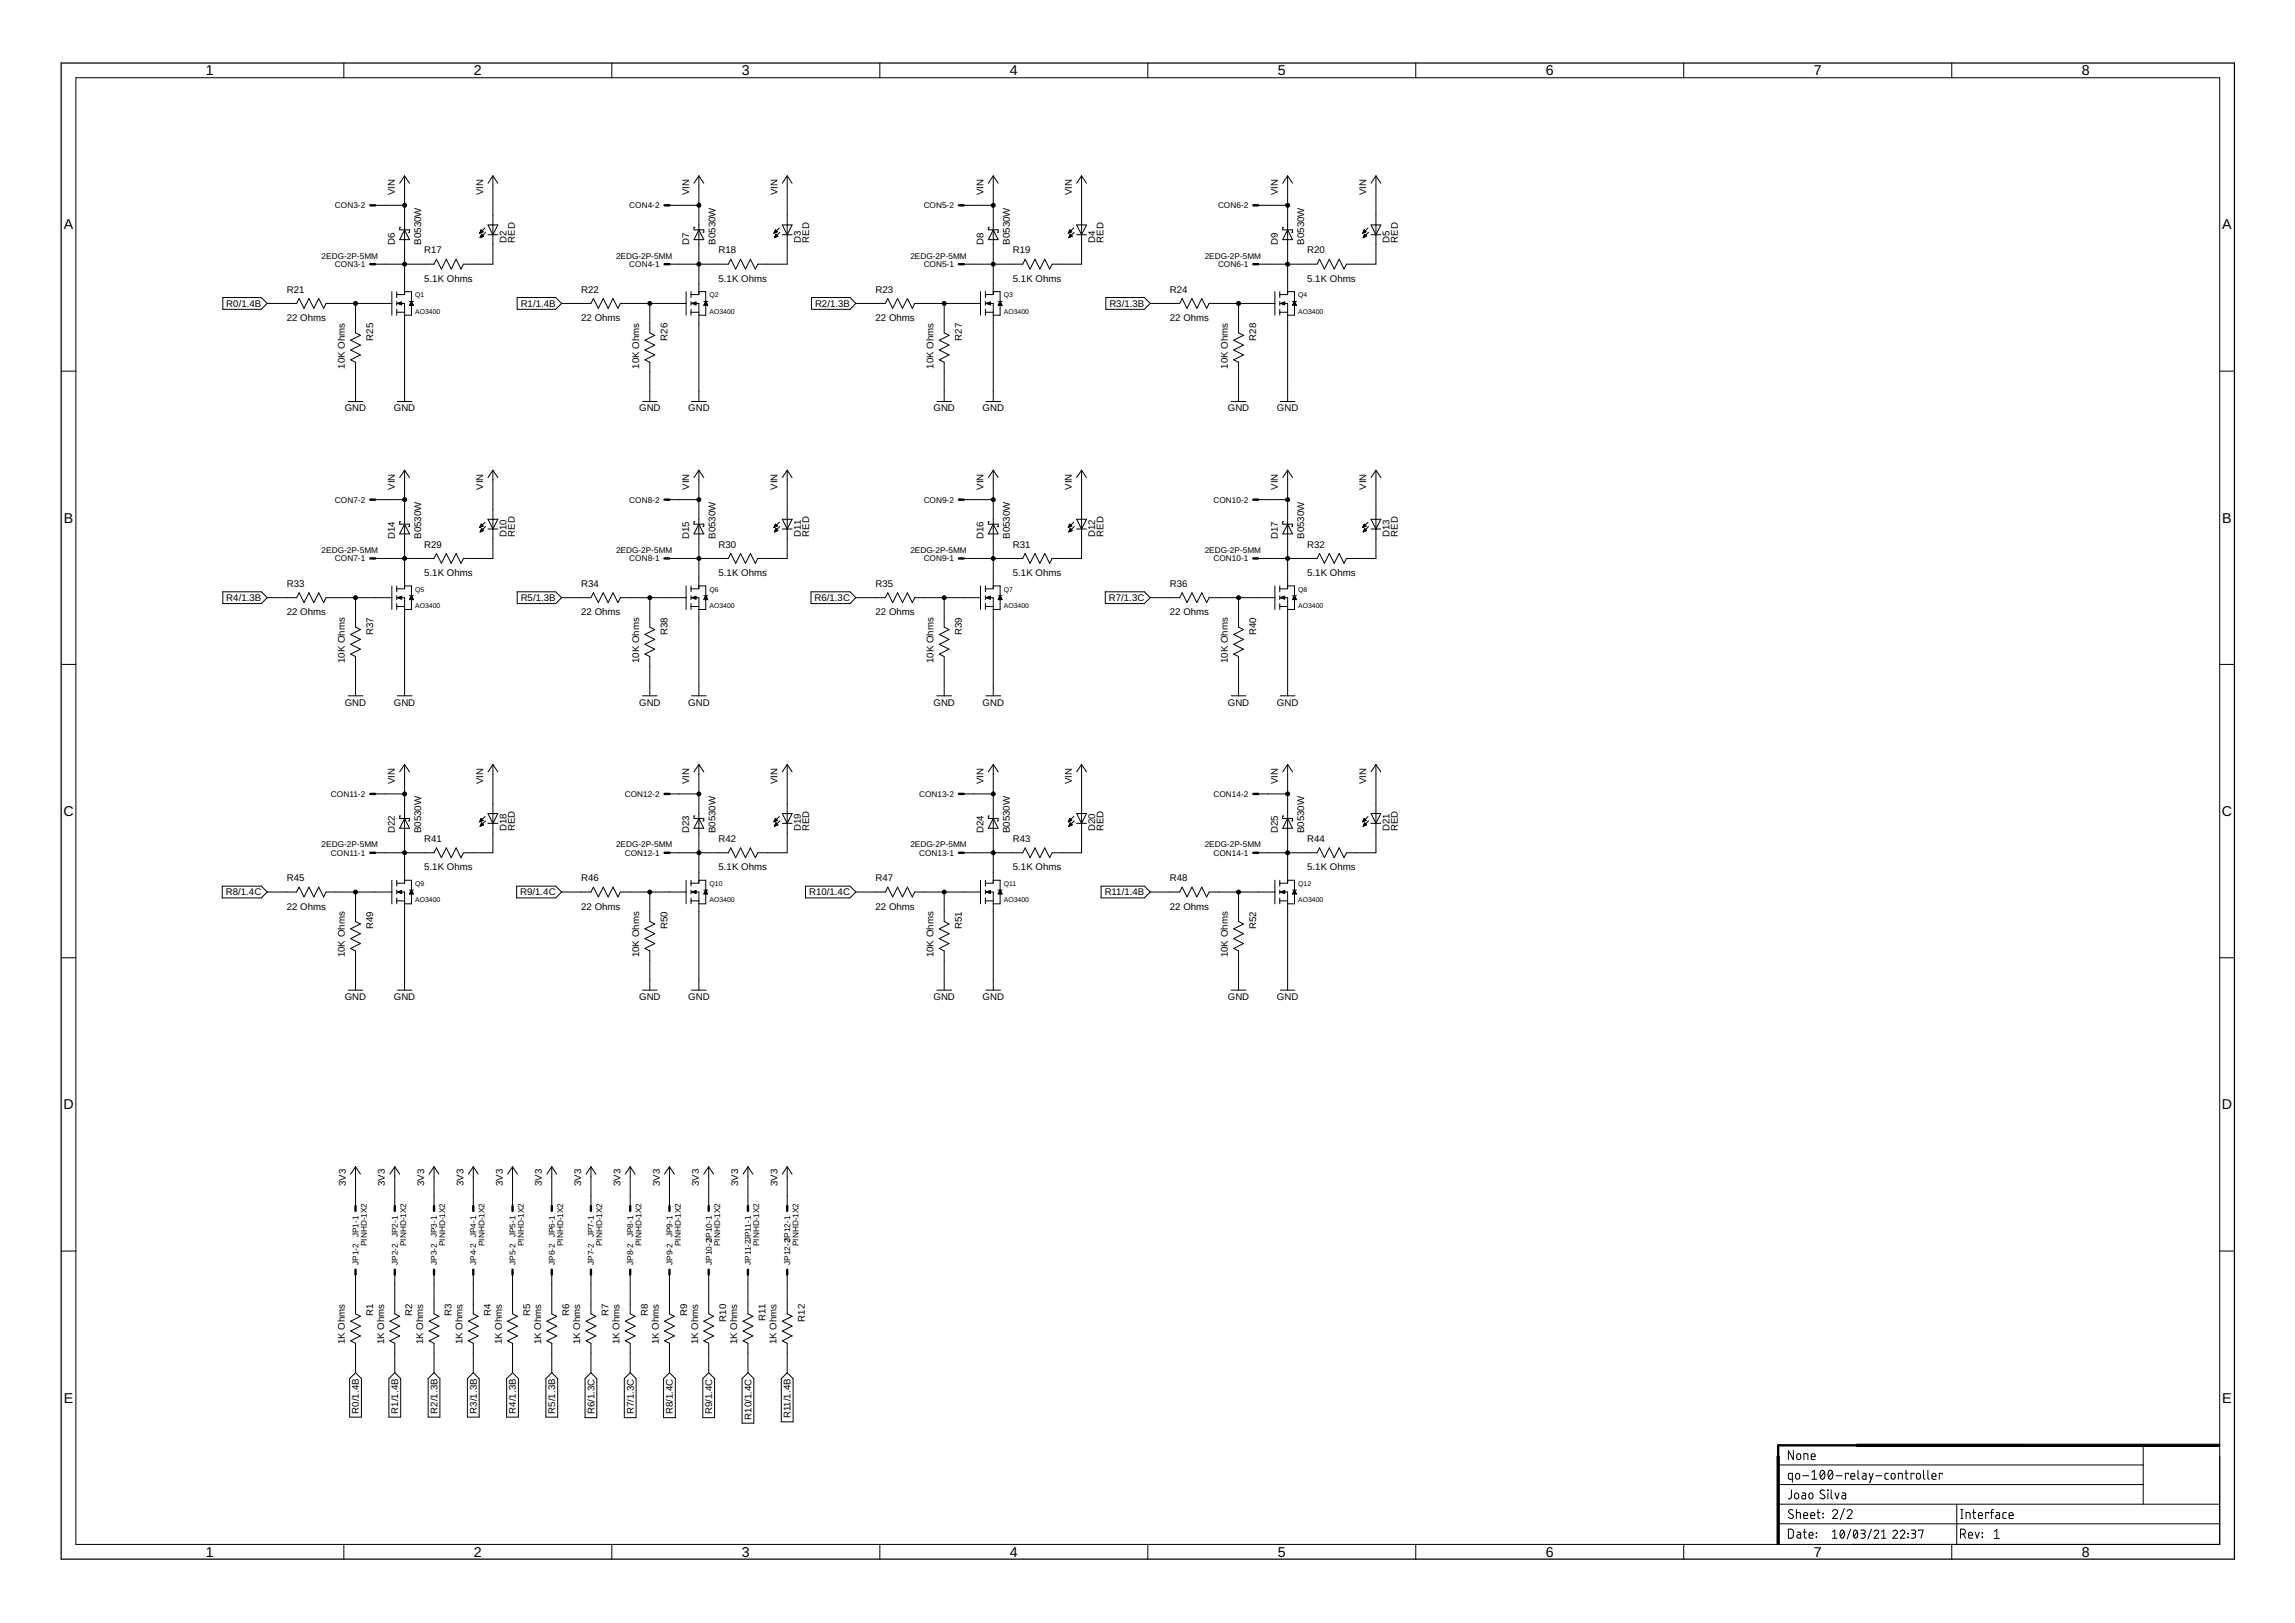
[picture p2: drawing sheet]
<svg xmlns="http://www.w3.org/2000/svg" width="594mm" height="420mm" viewBox="0 0 594 420" stroke-linecap="round" stroke-linejoin="round" font-family="sans-serif">
<defs><g id="words">
<g font-size="3.7">
<text x="53.3" y="19.5">1</text>
<text x="122.7" y="19.5">2</text>
<text x="192" y="19.5">3</text>
<text x="261.4" y="19.5">4</text>
<text x="330.8" y="19.5">5</text>
<text x="400.2" y="19.5">6</text>
<text x="469.5" y="19.5">7</text>
<text x="538.9" y="19.5">8</text>
<text x="16.5" y="59.4">A</text>
<text x="575.3" y="59.4">A</text>
<text x="16.5" y="135.3">B</text>
<text x="575.3" y="135.3">B</text>
<text x="16.4" y="211.3">C</text>
<text x="575.2" y="211.3">C</text>
<text x="16.4" y="287.2">D</text>
<text x="575.2" y="287.2">D</text>
<text x="16.5" y="363.1">E</text>
<text x="575.3" y="363.1">E</text>
<text x="53.3" y="403">1</text>
<text x="122.7" y="403">2</text>
<text x="192" y="403">3</text>
<text x="261.4" y="403">4</text>
<text x="330.8" y="403">5</text>
<text x="400.2" y="403">6</text>
<text x="469.5" y="403">7</text>
<text x="538.9" y="403">8</text>
</g>
<g font-size="2.5">
<text x="102.2" y="50.6" transform="rotate(-90 102.2 50.6)">VIN</text>
<text x="125" y="50.6" transform="rotate(-90 125 50.6)">VIN</text>
<text x="178.4" y="50.6" transform="rotate(-90 178.4 50.6)">VIN</text>
<text x="201.2" y="50.6" transform="rotate(-90 201.2 50.6)">VIN</text>
<text x="254.6" y="50.6" transform="rotate(-90 254.6 50.6)">VIN</text>
<text x="277.4" y="50.6" transform="rotate(-90 277.4 50.6)">VIN</text>
<text x="330.8" y="50.6" transform="rotate(-90 330.8 50.6)">VIN</text>
<text x="353.6" y="50.6" transform="rotate(-90 353.6 50.6)">VIN</text>
<text x="102.2" y="63.3" transform="rotate(-90 102.2 63.3)">D6</text>
<text x="109" y="63.3" transform="rotate(-90 109 63.3)">B0530W</text>
<text x="109.8" y="65.6">R17</text>
<text x="131.1" y="62.8" transform="rotate(-90 131.1 62.8)">D2</text>
<text x="133.3" y="62.8" transform="rotate(-90 133.3 62.8)">RED</text>
<text x="178.4" y="63.3" transform="rotate(-90 178.4 63.3)">D7</text>
<text x="185.2" y="63.3" transform="rotate(-90 185.2 63.3)">B0530W</text>
<text x="186" y="65.6">R18</text>
<text x="207.3" y="62.8" transform="rotate(-90 207.3 62.8)">D3</text>
<text x="209.5" y="62.8" transform="rotate(-90 209.5 62.8)">RED</text>
<text x="254.6" y="63.3" transform="rotate(-90 254.6 63.3)">D8</text>
<text x="261.4" y="63.3" transform="rotate(-90 261.4 63.3)">B0530W</text>
<text x="262.2" y="65.6">R19</text>
<text x="283.5" y="62.8" transform="rotate(-90 283.5 62.8)">D4</text>
<text x="285.7" y="62.8" transform="rotate(-90 285.7 62.8)">RED</text>
<text x="330.8" y="63.3" transform="rotate(-90 330.8 63.3)">D9</text>
<text x="337.6" y="63.3" transform="rotate(-90 337.6 63.3)">B0530W</text>
<text x="338.4" y="65.6">R20</text>
<text x="359.7" y="62.8" transform="rotate(-90 359.7 62.8)">D5</text>
<text x="361.9" y="62.8" transform="rotate(-90 361.9 62.8)">RED</text>
<text x="74.2" y="75.8">R21</text>
<text x="109.8" y="72.9">5.1K Ohms</text>
<text x="150.4" y="75.8">R22</text>
<text x="186" y="72.9">5.1K Ohms</text>
<text x="226.6" y="75.8">R23</text>
<text x="262.2" y="72.9">5.1K Ohms</text>
<text x="302.8" y="75.8">R24</text>
<text x="338.4" y="72.9">5.1K Ohms</text>
<text x="58.6" y="79.4">R0/1.4B</text>
<text x="74.2" y="83.1">22 Ohms</text>
<text x="134.8" y="79.4">R1/1.4B</text>
<text x="150.4" y="83.1">22 Ohms</text>
<text x="211" y="79.4">R2/1.3B</text>
<text x="226.6" y="83.1">22 Ohms</text>
<text x="287.2" y="79.4">R3/1.3B</text>
<text x="302.8" y="83.1">22 Ohms</text>
<text x="96.6" y="88.2" transform="rotate(-90 96.6 88.2)">R25</text>
<text x="172.8" y="88.2" transform="rotate(-90 172.8 88.2)">R26</text>
<text x="249" y="88.2" transform="rotate(-90 249 88.2)">R27</text>
<text x="325.2" y="88.2" transform="rotate(-90 325.2 88.2)">R28</text>
<text x="89.3" y="95.5" transform="rotate(-90 89.3 95.5)">10K Ohms</text>
<text x="165.5" y="95.5" transform="rotate(-90 165.5 95.5)">10K Ohms</text>
<text x="241.6" y="95.5" transform="rotate(-90 241.6 95.5)">10K Ohms</text>
<text x="317.8" y="95.5" transform="rotate(-90 317.8 95.5)">10K Ohms</text>
<text x="89.3" y="106.5">GND</text>
<text x="102" y="106.5">GND</text>
<text x="165.4" y="106.5">GND</text>
<text x="178.1" y="106.5">GND</text>
<text x="241.6" y="106.5">GND</text>
<text x="254.3" y="106.5">GND</text>
<text x="317.8" y="106.5">GND</text>
<text x="330.5" y="106.5">GND</text>
<text x="102.2" y="126.8" transform="rotate(-90 102.2 126.8)">VIN</text>
<text x="125" y="126.8" transform="rotate(-90 125 126.8)">VIN</text>
<text x="178.4" y="126.8" transform="rotate(-90 178.4 126.8)">VIN</text>
<text x="201.2" y="126.8" transform="rotate(-90 201.2 126.8)">VIN</text>
<text x="254.6" y="126.8" transform="rotate(-90 254.6 126.8)">VIN</text>
<text x="277.4" y="126.8" transform="rotate(-90 277.4 126.8)">VIN</text>
<text x="330.8" y="126.8" transform="rotate(-90 330.8 126.8)">VIN</text>
<text x="353.6" y="126.8" transform="rotate(-90 353.6 126.8)">VIN</text>
<text x="102.2" y="139.5" transform="rotate(-90 102.2 139.5)">D14</text>
<text x="109" y="139.5" transform="rotate(-90 109 139.5)">B0530W</text>
<text x="109.8" y="141.8">R29</text>
<text x="131.1" y="139" transform="rotate(-90 131.1 139)">D10</text>
<text x="133.3" y="139" transform="rotate(-90 133.3 139)">RED</text>
<text x="178.4" y="139.5" transform="rotate(-90 178.4 139.5)">D15</text>
<text x="185.2" y="139.5" transform="rotate(-90 185.2 139.5)">B0530W</text>
<text x="186" y="141.8">R30</text>
<text x="207.3" y="139" transform="rotate(-90 207.3 139)">D11</text>
<text x="209.5" y="139" transform="rotate(-90 209.5 139)">RED</text>
<text x="254.6" y="139.5" transform="rotate(-90 254.6 139.5)">D16</text>
<text x="261.4" y="139.5" transform="rotate(-90 261.4 139.5)">B0530W</text>
<text x="262.2" y="141.8">R31</text>
<text x="283.5" y="139" transform="rotate(-90 283.5 139)">D12</text>
<text x="285.7" y="139" transform="rotate(-90 285.7 139)">RED</text>
<text x="330.8" y="139.5" transform="rotate(-90 330.8 139.5)">D17</text>
<text x="337.6" y="139.5" transform="rotate(-90 337.6 139.5)">B0530W</text>
<text x="338.4" y="141.8">R32</text>
<text x="359.7" y="139" transform="rotate(-90 359.7 139)">D13</text>
<text x="361.9" y="139" transform="rotate(-90 361.9 139)">RED</text>
<text x="109.8" y="149.1">5.1K Ohms</text>
<text x="186" y="149.1">5.1K Ohms</text>
<text x="262.2" y="149.1">5.1K Ohms</text>
<text x="338.4" y="149.1">5.1K Ohms</text>
<text x="58.6" y="155.6">R4/1.3B</text>
<text x="74.2" y="152">R33</text>
<text x="134.8" y="155.6">R5/1.3B</text>
<text x="150.4" y="152">R34</text>
<text x="210.8" y="155.6">R6/1.3C</text>
<text x="226.6" y="152">R35</text>
<text x="287" y="155.6">R7/1.3C</text>
<text x="302.8" y="152">R36</text>
<text x="74.2" y="159.3">22 Ohms</text>
<text x="150.4" y="159.3">22 Ohms</text>
<text x="226.6" y="159.3">22 Ohms</text>
<text x="302.8" y="159.3">22 Ohms</text>
<text x="96.6" y="164.4" transform="rotate(-90 96.6 164.4)">R37</text>
<text x="172.8" y="164.4" transform="rotate(-90 172.8 164.4)">R38</text>
<text x="249" y="164.4" transform="rotate(-90 249 164.4)">R39</text>
<text x="325.2" y="164.4" transform="rotate(-90 325.2 164.4)">R40</text>
<text x="89.3" y="171.6" transform="rotate(-90 89.3 171.6)">10K Ohms</text>
<text x="165.5" y="171.6" transform="rotate(-90 165.5 171.6)">10K Ohms</text>
<text x="241.6" y="171.6" transform="rotate(-90 241.6 171.6)">10K Ohms</text>
<text x="317.8" y="171.6" transform="rotate(-90 317.8 171.6)">10K Ohms</text>
<text x="89.3" y="182.7">GND</text>
<text x="102" y="182.7">GND</text>
<text x="165.4" y="182.7">GND</text>
<text x="178.1" y="182.7">GND</text>
<text x="241.6" y="182.7">GND</text>
<text x="254.3" y="182.7">GND</text>
<text x="317.8" y="182.7">GND</text>
<text x="330.5" y="182.7">GND</text>
<text x="102.2" y="203" transform="rotate(-90 102.2 203)">VIN</text>
<text x="125" y="203" transform="rotate(-90 125 203)">VIN</text>
<text x="178.4" y="203" transform="rotate(-90 178.4 203)">VIN</text>
<text x="201.2" y="203" transform="rotate(-90 201.2 203)">VIN</text>
<text x="254.6" y="203" transform="rotate(-90 254.6 203)">VIN</text>
<text x="277.4" y="203" transform="rotate(-90 277.4 203)">VIN</text>
<text x="330.8" y="203" transform="rotate(-90 330.8 203)">VIN</text>
<text x="353.6" y="203" transform="rotate(-90 353.6 203)">VIN</text>
<text x="102.2" y="215.7" transform="rotate(-90 102.2 215.7)">D22</text>
<text x="109" y="215.7" transform="rotate(-90 109 215.7)">B0530W</text>
<text x="131.1" y="215.2" transform="rotate(-90 131.1 215.2)">D18</text>
<text x="133.3" y="215.2" transform="rotate(-90 133.3 215.2)">RED</text>
<text x="178.4" y="215.7" transform="rotate(-90 178.4 215.7)">D23</text>
<text x="185.2" y="215.7" transform="rotate(-90 185.2 215.7)">B0530W</text>
<text x="207.3" y="215.2" transform="rotate(-90 207.3 215.2)">D19</text>
<text x="209.5" y="215.2" transform="rotate(-90 209.5 215.2)">RED</text>
<text x="254.6" y="215.7" transform="rotate(-90 254.6 215.7)">D24</text>
<text x="261.4" y="215.7" transform="rotate(-90 261.4 215.7)">B0530W</text>
<text x="283.5" y="215.2" transform="rotate(-90 283.5 215.2)">D20</text>
<text x="285.7" y="215.2" transform="rotate(-90 285.7 215.2)">RED</text>
<text x="330.8" y="215.7" transform="rotate(-90 330.8 215.7)">D25</text>
<text x="337.6" y="215.7" transform="rotate(-90 337.6 215.7)">B0530W</text>
<text x="359.7" y="215.2" transform="rotate(-90 359.7 215.2)">D21</text>
<text x="361.9" y="215.2" transform="rotate(-90 361.9 215.2)">RED</text>
<text x="109.8" y="218">R41</text>
<text x="186" y="218">R42</text>
<text x="262.2" y="218">R43</text>
<text x="338.4" y="218">R44</text>
<text x="109.8" y="225.3">5.1K Ohms</text>
<text x="186" y="225.3">5.1K Ohms</text>
<text x="262.2" y="225.3">5.1K Ohms</text>
<text x="338.4" y="225.3">5.1K Ohms</text>
<text x="58.5" y="231.8">R8/1.4C</text>
<text x="74.2" y="228.2">R45</text>
<text x="134.7" y="231.8">R9/1.4C</text>
<text x="150.4" y="228.2">R46</text>
<text x="209.4" y="231.8">R10/1.4C</text>
<text x="226.6" y="228.2">R47</text>
<text x="286" y="231.8">R11/1.4B</text>
<text x="302.8" y="228.2">R48</text>
<text x="74.2" y="235.5">22 Ohms</text>
<text x="150.4" y="235.5">22 Ohms</text>
<text x="226.6" y="235.5">22 Ohms</text>
<text x="302.8" y="235.5">22 Ohms</text>
<text x="96.6" y="240.6" transform="rotate(-90 96.6 240.6)">R49</text>
<text x="172.8" y="240.6" transform="rotate(-90 172.8 240.6)">R50</text>
<text x="249" y="240.6" transform="rotate(-90 249 240.6)">R51</text>
<text x="325.2" y="240.6" transform="rotate(-90 325.2 240.6)">R52</text>
<text x="89.3" y="247.8" transform="rotate(-90 89.3 247.8)">10K Ohms</text>
<text x="165.5" y="247.8" transform="rotate(-90 165.5 247.8)">10K Ohms</text>
<text x="241.6" y="247.8" transform="rotate(-90 241.6 247.8)">10K Ohms</text>
<text x="317.8" y="247.8" transform="rotate(-90 317.8 247.8)">10K Ohms</text>
<text x="89.3" y="258.9">GND</text>
<text x="102" y="258.9">GND</text>
<text x="165.4" y="258.9">GND</text>
<text x="178.1" y="258.9">GND</text>
<text x="241.6" y="258.9">GND</text>
<text x="254.3" y="258.9">GND</text>
<text x="317.8" y="258.9">GND</text>
<text x="330.5" y="258.9">GND</text>
<text x="89.5" y="307.1" transform="rotate(-90 89.5 307.1)">3V3</text>
<text x="99.6" y="307.1" transform="rotate(-90 99.6 307.1)">3V3</text>
<text x="109.8" y="307.1" transform="rotate(-90 109.8 307.1)">3V3</text>
<text x="120" y="307.1" transform="rotate(-90 120 307.1)">3V3</text>
<text x="130.1" y="307.1" transform="rotate(-90 130.1 307.1)">3V3</text>
<text x="140.3" y="307.1" transform="rotate(-90 140.3 307.1)">3V3</text>
<text x="150.4" y="307.1" transform="rotate(-90 150.4 307.1)">3V3</text>
<text x="160.6" y="307.1" transform="rotate(-90 160.6 307.1)">3V3</text>
<text x="170.8" y="307.1" transform="rotate(-90 170.8 307.1)">3V3</text>
<text x="180.9" y="307.1" transform="rotate(-90 180.9 307.1)">3V3</text>
<text x="191.1" y="307.1" transform="rotate(-90 191.1 307.1)">3V3</text>
<text x="201.2" y="307.1" transform="rotate(-90 201.2 307.1)">3V3</text>
<text x="96.6" y="340.8" transform="rotate(-90 96.6 340.8)">R1</text>
<text x="106.7" y="340.8" transform="rotate(-90 106.7 340.8)">R2</text>
<text x="116.9" y="340.8" transform="rotate(-90 116.9 340.8)">R3</text>
<text x="127.1" y="340.8" transform="rotate(-90 127.1 340.8)">R4</text>
<text x="137.2" y="340.8" transform="rotate(-90 137.2 340.8)">R5</text>
<text x="147.4" y="340.8" transform="rotate(-90 147.4 340.8)">R6</text>
<text x="157.5" y="340.8" transform="rotate(-90 157.5 340.8)">R7</text>
<text x="167.7" y="340.8" transform="rotate(-90 167.7 340.8)">R8</text>
<text x="177.8" y="340.8" transform="rotate(-90 177.8 340.8)">R9</text>
<text x="198.2" y="342" transform="rotate(-90 198.2 342)">R11</text>
<text x="188" y="342.2" transform="rotate(-90 188 342.2)">R10</text>
<text x="208.3" y="342.2" transform="rotate(-90 208.3 342.2)">R12</text>
<text x="89.3" y="348" transform="rotate(-90 89.3 348)">1K Ohms</text>
<text x="99.4" y="348" transform="rotate(-90 99.4 348)">1K Ohms</text>
<text x="109.6" y="348" transform="rotate(-90 109.6 348)">1K Ohms</text>
<text x="119.7" y="348" transform="rotate(-90 119.7 348)">1K Ohms</text>
<text x="129.9" y="348" transform="rotate(-90 129.9 348)">1K Ohms</text>
<text x="140.1" y="348" transform="rotate(-90 140.1 348)">1K Ohms</text>
<text x="150.2" y="348" transform="rotate(-90 150.2 348)">1K Ohms</text>
<text x="160.4" y="348" transform="rotate(-90 160.4 348)">1K Ohms</text>
<text x="170.5" y="348" transform="rotate(-90 170.5 348)">1K Ohms</text>
<text x="180.7" y="348" transform="rotate(-90 180.7 348)">1K Ohms</text>
<text x="190.8" y="348" transform="rotate(-90 190.8 348)">1K Ohms</text>
<text x="201" y="348" transform="rotate(-90 201 348)">1K Ohms</text>
<text x="92.9" y="366" transform="rotate(-90 92.9 366)">R0/1.4B</text>
<text x="103.1" y="366" transform="rotate(-90 103.1 366)">R1/1.4B</text>
<text x="113.2" y="366" transform="rotate(-90 113.2 366)">R2/1.3B</text>
<text x="123.4" y="366" transform="rotate(-90 123.4 366)">R3/1.3B</text>
<text x="133.6" y="366" transform="rotate(-90 133.6 366)">R4/1.3B</text>
<text x="143.7" y="366" transform="rotate(-90 143.7 366)">R5/1.3B</text>
<text x="153.9" y="366.1" transform="rotate(-90 153.9 366.1)">R6/1.3C</text>
<text x="164" y="366.1" transform="rotate(-90 164 366.1)">R7/1.3C</text>
<text x="174.2" y="366.1" transform="rotate(-90 174.2 366.1)">R8/1.4C</text>
<text x="184.3" y="366.1" transform="rotate(-90 184.3 366.1)">R9/1.4C</text>
<text x="194.5" y="367.5" transform="rotate(-90 194.5 367.5)">R10/1.4C</text>
<text x="204.7" y="367.2" transform="rotate(-90 204.7 367.2)">R11/1.4B</text>
</g>
<g font-size="2.1">
<text x="86.7" y="53.9">CON3-2</text>
<text x="162.9" y="53.9">CON4-2</text>
<text x="239.1" y="53.9">CON5-2</text>
<text x="315.3" y="53.9">CON6-2</text>
<text x="83.3" y="67">2EDG-2P-5MM</text>
<text x="86.7" y="69.1">CON3-1</text>
<text x="159.5" y="67">2EDG-2P-5MM</text>
<text x="162.9" y="69.1">CON4-1</text>
<text x="235.7" y="67">2EDG-2P-5MM</text>
<text x="239.1" y="69.1">CON5-1</text>
<text x="311.8" y="67">2EDG-2P-5MM</text>
<text x="315.3" y="69.1">CON6-1</text>
<text x="86.7" y="130.1">CON7-2</text>
<text x="162.9" y="130.1">CON8-2</text>
<text x="239.1" y="130.1">CON9-2</text>
<text x="314.1" y="130.1">CON10-2</text>
<text x="83.3" y="143.2">2EDG-2P-5MM</text>
<text x="159.5" y="143.2">2EDG-2P-5MM</text>
<text x="235.7" y="143.2">2EDG-2P-5MM</text>
<text x="311.8" y="143.2">2EDG-2P-5MM</text>
<text x="86.7" y="145.3">CON7-1</text>
<text x="162.9" y="145.3">CON8-1</text>
<text x="239.1" y="145.3">CON9-1</text>
<text x="314.1" y="145.3">CON10-1</text>
<text x="85.7" y="206.3">CON11-2</text>
<text x="161.7" y="206.3">CON12-2</text>
<text x="237.9" y="206.3">CON13-2</text>
<text x="314.1" y="206.3">CON14-2</text>
<text x="83.3" y="219.4">2EDG-2P-5MM</text>
<text x="85.7" y="221.5">CON11-1</text>
<text x="159.5" y="219.4">2EDG-2P-5MM</text>
<text x="161.7" y="221.5">CON12-1</text>
<text x="235.7" y="219.4">2EDG-2P-5MM</text>
<text x="237.9" y="221.5">CON13-1</text>
<text x="311.8" y="219.4">2EDG-2P-5MM</text>
<text x="314.1" y="221.5">CON14-1</text>
<text x="92.8" y="320.3" transform="rotate(-90 92.8 320.3)">JP1-1</text>
<text x="94.9" y="322.6" transform="rotate(-90 94.9 322.6)">PINHD-1X2</text>
<text x="102.9" y="320.3" transform="rotate(-90 102.9 320.3)">JP2-1</text>
<text x="105.1" y="322.6" transform="rotate(-90 105.1 322.6)">PINHD-1X2</text>
<text x="113.1" y="320.3" transform="rotate(-90 113.1 320.3)">JP3-1</text>
<text x="115.3" y="322.6" transform="rotate(-90 115.3 322.6)">PINHD-1X2</text>
<text x="123.3" y="320.3" transform="rotate(-90 123.3 320.3)">JP4-1</text>
<text x="125.4" y="322.6" transform="rotate(-90 125.4 322.6)">PINHD-1X2</text>
<text x="133.4" y="320.3" transform="rotate(-90 133.4 320.3)">JP5-1</text>
<text x="135.6" y="322.6" transform="rotate(-90 135.6 322.6)">PINHD-1X2</text>
<text x="143.6" y="320.3" transform="rotate(-90 143.6 320.3)">JP6-1</text>
<text x="145.7" y="322.6" transform="rotate(-90 145.7 322.6)">PINHD-1X2</text>
<text x="153.7" y="320.3" transform="rotate(-90 153.7 320.3)">JP7-1</text>
<text x="155.9" y="322.6" transform="rotate(-90 155.9 322.6)">PINHD-1X2</text>
<text x="163.9" y="320.3" transform="rotate(-90 163.9 320.3)">JP8-1</text>
<text x="166.1" y="322.6" transform="rotate(-90 166.1 322.6)">PINHD-1X2</text>
<text x="174.1" y="320.3" transform="rotate(-90 174.1 320.3)">JP9-1</text>
<text x="176.2" y="322.6" transform="rotate(-90 176.2 322.6)">PINHD-1X2</text>
<text x="186.4" y="322.6" transform="rotate(-90 186.4 322.6)">PINHD-1X2</text>
<text x="196.5" y="322.6" transform="rotate(-90 196.5 322.6)">PINHD-1X2</text>
<text x="206.7" y="322.6" transform="rotate(-90 206.7 322.6)">PINHD-1X2</text>
<text x="92.8" y="327.4" transform="rotate(-90 92.8 327.4)">JP1-2</text>
<text x="102.9" y="327.4" transform="rotate(-90 102.9 327.4)">JP2-2</text>
<text x="113.1" y="327.4" transform="rotate(-90 113.1 327.4)">JP3-2</text>
<text x="123.3" y="327.4" transform="rotate(-90 123.3 327.4)">JP4-2</text>
<text x="133.4" y="327.4" transform="rotate(-90 133.4 327.4)">JP5-2</text>
<text x="143.6" y="327.4" transform="rotate(-90 143.6 327.4)">JP6-2</text>
<text x="153.7" y="327.4" transform="rotate(-90 153.7 327.4)">JP7-2</text>
<text x="163.9" y="327.4" transform="rotate(-90 163.9 327.4)">JP8-2</text>
<text x="174.1" y="327.4" transform="rotate(-90 174.1 327.4)">JP9-2</text>
<text x="184.2" y="327.4" transform="rotate(-90 184.2 327.4)">JP10-2JP10-1</text>
<text x="194.4" y="327.4" transform="rotate(-90 194.4 327.4)">JP11-2JP11-1</text>
<text x="204.5" y="327.4" transform="rotate(-90 204.5 327.4)">JP12-2JP12-1</text>
</g>
<g font-size="1.8">
<text x="107.5" y="77">Q1</text>
<text x="183.7" y="77">Q2</text>
<text x="259.9" y="77">Q3</text>
<text x="336.1" y="77">Q4</text>
<text x="107.5" y="81.2">AO3400</text>
<text x="183.7" y="81.2">AO3400</text>
<text x="259.9" y="81.2">AO3400</text>
<text x="336" y="81.2">AO3400</text>
<text x="107.5" y="153.2">Q5</text>
<text x="183.7" y="153.2">Q6</text>
<text x="259.9" y="153.2">Q7</text>
<text x="336.1" y="153.2">Q8</text>
<text x="107.5" y="157.4">AO3400</text>
<text x="183.7" y="157.4">AO3400</text>
<text x="259.9" y="157.4">AO3400</text>
<text x="336" y="157.4">AO3400</text>
<text x="107.5" y="233.5">AO3400</text>
<text x="107.5" y="229.4">Q9</text>
<text x="183.7" y="233.5">AO3400</text>
<text x="183.7" y="229.4">Q10</text>
<text x="259.9" y="233.5">AO3400</text>
<text x="259.9" y="229.4">Q11</text>
<text x="336" y="233.5">AO3400</text>
<text x="336.1" y="229.4">Q12</text>
</g>
</g></defs>
<g fill="none" stroke="#000" stroke-width=".26">
<path d="M89 16.3v3.8M158.4 16.3v3.8M227.8 16.3v3.8M297.1 16.3v3.8M366.5 16.3v3.8M435.8 16.3v3.8M505.2 16.3v3.8M19.6 20.1h555v379.7h-555zM97.1 53.1h7.6M103.7 58.9h-.2v.6h2.5v.6h-.3M104.7 45.5v30.8h-2M104.7 59.5l1.3 2.5h-2.5z"/>
<path d="M104.7 45.5l1.3 1.9M104.7 45.5l-1.2 1.9M124.4 59.9h.6M124.4 59.8h.5M124.4 59.7h.3M124.5 59.6h.1M124.5 59.5l.6 .5-.9 .4zM125.6 59l-1.4 1.4M126.3 58.2h2.6l-1.3 2.6zM127.6 45.5v22.9h-7.6l-.7 1.3-1.2-2.6-1.3 2.6-1.3-2.6-1.2 2.6-1.3-2.6-.6 1.3h-15.3M127.6 45.5l1.3 1.9M127.6 45.5l-1.3 1.9"/>
<path d="M173.3 53.1h7.6M179.9 58.9h-.3v.6h2.6v.6h-.3M180.9 45.5v30.8h-2M180.9 59.5l1.3 2.5h-2.6zM180.9 45.5l1.3 1.9M180.9 45.5l-1.3 1.9M200.5 59.9h.7M200.6 59.8h.5M200.6 59.7h.3M200.7 59.6h.1M200.7 59.5l.5 .5-.9 .4zM201.7 59l-1.4 1.4"/>
<path d="M202.5 58.2h2.5l-1.2 2.6zM203.8 45.5v22.9h-7.6l-.7 1.3-1.3-2.6-1.2 2.6-1.3-2.6-1.3 2.6-1.2-2.6-.7 1.3h-15.2M203.8 45.5l1.2 1.9M203.8 45.5l-1.3 1.9M249.5 53.1h7.6M256.1 58.9h-.3v.6h2.6v.6h-.3M257.1 45.5v30.8h-2M257.1 59.5l1.3 2.5h-2.6zM257.1 45.5l1.3 1.9M257.1 45.5l-1.3 1.9M276.7 59.9h.7M276.8 59.8h.4"/>
<path d="M276.8 59.7h.3M276.9 59.6h.1M276.9 59.5l.5 .5-.9 .4zM277.9 59l-1.4 1.4M278.7 58.2h2.5l-1.2 2.6zM280 45.5v22.9h-7.6l-.7 1.3-1.3-2.6-1.2 2.6-1.3-2.6-1.3 2.6-1.2-2.6-.7 1.3h-15.2M280 45.5l1.2 1.9M280 45.5l-1.3 1.9M325.7 53.1h7.6M332.3 58.9h-.3v.6h2.6v.6h-.3M333.3 45.5v30.8h-2M333.3 59.5l1.3 2.5h-2.6z"/>
<path d="M333.3 45.5l1.3 1.9M333.3 45.5l-1.3 1.9M352.9 59.9h.7M353 59.8h.4M353 59.7h.3M353.1 59.6h.1M353.1 59.5l.5 .5-.9 .4zM354.1 59l-1.4 1.4M354.9 58.2h2.5l-1.2 2.6zM356.2 45.5v22.9h-7.6l-.7 1.3-1.3-2.6-1.2 2.6-1.3-2.6-1.3 2.6-1.2-2.6-.7 1.3h-15.2M356.2 45.5l1.2 1.9M356.2 45.5l-1.3 1.9"/>
<path d="M57.7 77h9.9l1.6 1.5-1.6 1.6h-9.9zM69.2 78.5h7.6l.6-1.2 1.3 2.5 1.3-2.5 1.2 2.5 1.3-2.5 1.3 2.5 .6-1.3h17M92 78.5v7.7l1.3 .6-2.5 1.3 2.5 1.2-2.5 1.3 2.5 1.3-2.5 1.3 1.2 .6v10.1M101.4 75.5v6.1M102.7 75.5v1.5M102.7 78v1.1M102.8 78.5h1.9v25.4M103 78.5l1-.3v.7zM103 78.5h1M103.2 78.6h.8M103.3 78.4h.7M103.5 78.8h.5"/>
<path d="M103.7 78.3h.3M103.8 78.9h.2M104.7 75.5h1.8v6.1h-1.8M106 78h1M106 79h1M106.1 78.9h.8M106.2 78.8h.7M106.2 78.6h.6M106.3 78.5h.4M106.3 78.4h.4M106.4 78.3h.2M106.4 78.2h.2"/>
<path d="M106.5 78l.5 1.1h-1zM106.5 78v.1M124.2 60.3h.1M124.2 60.2h.4M124.3 60.1h.6M124.3 61.5h.1M124.3 61.4h.3M124.4 61.3h.5M124.4 61.2h.8M124.5 61h.6M124.5 60.9h.4M124.6 60.8h.2"/>
<path d="M124.7 60.7h.1M124.7 60.6l-.4 .9M124.7 60.6l.5 .6M125.2 61.2l-.9 .3M125.7 60.1l-1.4 1.4M126.3 60.8h2.6M133.9 77h9.9l1.6 1.5-1.6 1.6h-9.9zM145.4 78.5h7.6l.6-1.2 1.3 2.5 1.2-2.5 1.3 2.5 1.3-2.5 1.3 2.5 .6-1.3h17M168.2 78.5v7.7l1.3 .6-2.6 1.3 2.6 1.2-2.6 1.3 2.6 1.3-2.6 1.3 1.3 .6v10.1M177.6 75.5v6.1M178.9 75.5v1.5M178.9 78v1.1"/>
<path d="M179 78.5h1.9v25.4M179.1 78.5l1-.3v.7zM179.2 78.5h.9M179.4 78.6h.7M179.5 78.4h.6M179.7 78.8h.4M179.9 78.3h.2M180 78.9h.1M180.9 75.5h1.8v6.1h-1.8M182.2 78h1M182.2 79h1M182.3 78.9h.8"/>
<path d="M182.3 78.8h.8M182.4 78.6h.6M182.5 78.5h.4M182.5 78.4h.4M182.6 78.3h.2M182.6 78.2h.2M182.7 78l.5 1.1h-1zM182.7 78v.1M200.4 60.3h.1M200.4 60.2h.4M200.5 60.1h.6M200.5 61.5h.1"/>
<path d="M200.5 61.4h.3M200.6 61.3h.5M200.6 61.2h.8M200.7 61h.6M200.7 60.9h.4M200.8 60.8h.2M200.9 60.7h.1M200.9 60.6l-.4 .9M200.9 60.6l.5 .6M201.4 61.2l-.9 .3M201.9 60.1l-1.4 1.4M202.5 60.8h2.5"/>
<path d="M210.1 77h9.9l1.6 1.5-1.6 1.6h-9.9zM221.6 78.5h7.6l.6-1.2 1.3 2.5 1.2-2.5 1.3 2.5 1.3-2.5 1.3 2.5 .6-1.3h17M244.4 78.5v7.7l1.3 .6-2.6 1.3 2.6 1.2-2.6 1.3 2.6 1.3-2.6 1.3 1.3 .6v10.1M253.8 75.5v6.1M255.1 75.5v1.5M255.1 78v1.1M255.2 78.5h1.9v25.4M255.3 78.5l1-.3v.7zM255.4 78.5h.9M255.6 78.6h.7M255.7 78.4h.6M255.9 78.8h.4"/>
<path d="M256 78.3h.3M256.2 78.9h.1M257.1 75.5h1.8v6.1h-1.8M258.4 78h1M258.4 79h1M258.5 78.9h.8M258.5 78.8h.7M258.6 78.6h.6M258.7 78.5h.4M258.7 78.4h.4M258.8 78.3h.2M258.8 78.2h.2"/>
<path d="M258.9 78l.5 1.1h-1zM258.9 78v.1M276.6 60.3h.1M276.6 60.2h.4M276.7 60.1h.6M276.7 61.5h.1M276.7 61.4h.3M276.8 61.3h.5M276.8 61.2h.8M276.9 61h.5M276.9 60.9h.4M277 60.8h.2"/>
<path d="M277 60.7h.1M277.1 60.6l-.4 .9M277.1 60.6l.5 .6M277.6 61.2l-.9 .3M278.1 60.1l-1.4 1.4M278.7 60.8h2.5M286.3 77h9.9l1.6 1.5-1.6 1.6h-9.9zM297.8 78.5h7.6l.6-1.2 1.3 2.5 1.2-2.5 1.3 2.5 1.3-2.5 1.3 2.5 .6-1.3h17M320.6 78.5v7.7l1.3 .6-2.6 1.3 2.6 1.2-2.6 1.3 2.6 1.3-2.6 1.3 1.3 .6v10.1M330 75.5v6.1M331.3 75.5v1.5M331.3 78v1.1"/>
<path d="M331.3 78.5h2v25.4M331.5 78.5l1-.3v.7zM331.6 78.5h.9M331.8 78.6h.7M331.9 78.4h.6M332.1 78.8h.4M332.2 78.3h.3M332.4 78.9h.1M333.3 75.5h1.8v6.1h-1.8M334.6 78h1M334.6 79h1M334.7 78.9h.8"/>
<path d="M334.7 78.8h.7M334.8 78.6h.6M334.8 78.5h.5M334.9 78.4h.4M335 78.3h.2M335 78.2h.2M335.1 78l.5 1.1h-1zM335.1 78v.1M352.8 60.3h.1M352.8 60.2h.4M352.9 60.1h.6M352.9 61.5h.1"/>
<path d="M352.9 61.4h.3M353 61.3h.5M353 61.2h.7M353.1 61h.5M353.1 60.9h.4M353.2 60.8h.2M353.2 60.7h.1M353.3 60.6l-.4 .9M353.3 60.6l.5 .6M353.8 61.2l-.9 .3M354.3 60.1l-1.4 1.4M354.9 60.8h2.5"/>
<path d="M15.8 96.1h3.8M102.7 80.1v1.5M102.7 80.8h2M178.9 80.8h2M178.9 80.1v1.5M255.1 80.8h2M255.1 80.1v1.5M331.3 80.8h2M331.3 80.1v1.5M574.6 96.1h3.8M90.1 103.9h3.8M102.8 103.9h3.8"/>
<path d="M166.3 103.9h3.8M179 103.9h3.8M242.5 103.9h3.8M255.2 103.9h3.8M318.7 103.9h3.8M331.4 103.9h3.8M97.1 129.3h7.6M103.7 135.1h-.2v.6h2.5v.6h-.3M104.7 121.7v30.7h-2M104.7 135.7l1.3 2.5h-2.5zM104.7 121.7l1.3 1.9M104.7 121.7l-1.2 1.9"/>
<path d="M124.2 136.5h.1M124.2 136.4h.3M124.3 136.3h.5M124.3 137.6h.2M124.3 136.2h.7M124.4 136.1h.5M124.4 137.5h.4M124.4 136h.4M124.4 137.4h.7M124.5 135.8h.2M124.5 137.3h.6M124.5 135.7h.1"/>
<path d="M124.5 137.2h.5M124.5 135.7l-.3 .9M124.5 135.7l.6 .5M124.6 137h.3M124.6 136.9h.1M124.7 136.8l.5 .5-.9 .4zM125.1 136.2l-.9 .4M125.6 135.2l-1.4 1.4M125.7 136.3l-1.4 1.4M126.3 134.4h2.6l-1.3 2.5zM126.3 136.9h2.6M127.6 121.7v22.9h-7.6l-.7 1.2-1.2-2.5-1.3 2.5-1.3-2.5-1.2 2.5-1.3-2.5-.6 1.3h-15.3"/>
<path d="M127.6 121.7l1.3 1.9M127.6 121.7l-1.3 1.9M173.3 129.3h7.6M179.9 135.1h-.3v.6h2.6v.6h-.3M180.9 121.7v30.7h-2M180.9 135.7l1.3 2.5h-2.6zM180.9 121.7l1.3 1.9M180.9 121.7l-1.3 1.9M200.4 136.5h.1M200.4 136.4h.3M200.5 136.3h.5M200.5 136.2h.7"/>
<path d="M200.5 137.6h.2M200.6 136.1h.5M200.6 137.5h.4M200.6 136h.4M200.6 137.4h.7M200.7 137.3h.6M200.7 135.8h.2M200.7 135.7h.1M200.7 137.2h.5M200.7 135.7l-.4 .9M200.7 135.7l.5 .5M200.8 137h.3"/>
<path d="M200.8 136.9h.1M200.9 136.8l.5 .5-.9 .4zM201.2 136.2l-.9 .4M201.7 135.2l-1.4 1.4M201.9 136.3l-1.4 1.4M202.5 136.9h2.5M202.5 134.4h2.5l-1.2 2.5zM203.8 121.7v22.9h-7.6l-.7 1.2-1.3-2.5-1.2 2.5-1.3-2.5-1.3 2.5-1.2-2.5-.7 1.3h-15.2M203.8 121.7l1.2 1.9M203.8 121.7l-1.3 1.9M249.5 129.3h7.6M256.1 135.1h-.3v.6h2.6v.6h-.3"/>
<path d="M257.1 121.7v30.7h-2M257.1 135.7l1.3 2.5h-2.6zM257.1 121.7l1.3 1.9M257.1 121.7l-1.3 1.9M276.6 136.5h.1M276.6 136.4h.3M276.7 136.3h.5M276.7 136.2h.7M276.7 137.6h.2M276.8 136.1h.5M276.8 137.5h.4M276.8 136h.4"/>
<path d="M276.8 137.4h.6M276.9 135.8h.2M276.9 137.3h.6M276.9 135.7h.1M276.9 137.2h.5M276.9 135.7l-.4 .9M276.9 135.7l.5 .5M277 137h.2M277 136.9h.1M277.1 136.8l.5 .5-.9 .4zM277.4 136.2l-.9 .4M277.9 135.2l-1.4 1.4"/>
<path d="M278.1 136.3l-1.4 1.4M278.7 136.9h2.5M278.7 134.4h2.5l-1.2 2.5zM280 121.7v22.9h-7.6l-.7 1.2-1.3-2.5-1.2 2.5-1.3-2.5-1.3 2.5-1.2-2.5-.7 1.3h-15.2M280 121.7l1.2 1.9M280 121.7l-1.3 1.9M325.7 129.3h7.6M332.3 135.1h-.3v.6h2.6v.6h-.3M333.3 121.7v30.7h-2M333.3 135.7l1.3 2.5h-2.6zM333.3 121.7l1.3 1.9M333.3 121.7l-1.3 1.9"/>
<path d="M352.7 136.5h.1M352.8 136.4h.3M352.8 136.3h.6M352.9 137.6h.2M352.9 136.2h.7M353 136.1h.5M353 137.5h.4M353 137.4h.6M353 136h.4M353.1 135.8h.2M353.1 137.3h.6M353.1 135.7h.1"/>
<path d="M353.1 137.2h.5M353.1 135.7l-.4 .9M353.1 135.7l.5 .5M353.2 137h.2M353.2 136.9h.1M353.3 136.8l.5 .5-.9 .4zM353.6 136.2l-.9 .4M354.1 135.2l-1.4 1.4M354.3 136.3l-1.4 1.4M354.9 136.9h2.5M354.9 134.4h2.5l-1.2 2.5zM356.2 121.7v22.9h-7.6l-.7 1.2-1.3-2.5-1.2 2.5-1.3-2.5-1.3 2.5-1.2-2.5-.7 1.3h-15.2"/>
<path d="M356.2 121.7l1.2 1.9M356.2 121.7l-1.3 1.9M57.7 153.2h9.9l1.6 1.5-1.6 1.6h-9.9zM69.2 154.7h7.6l.6-1.2 1.3 2.5 1.3-2.5 1.2 2.5 1.3-2.5 1.3 2.5 .6-1.3h17M92 154.7v7.6l1.3 .7-2.5 1.3 2.5 1.2-2.5 1.3 2.5 1.3-2.5 1.2 1.2 .7v10.1M101.4 151.7v6.1M102.7 151.7v1.5M102.7 154.2v1M102.7 156.3v1.5M102.7 157h2M102.8 154.7h1.9v25.4M103 154.7l1-.4v.8z"/>
<path d="M103 154.8h1M103.2 154.6h.8M103.3 154.9h.7M103.5 154.5h.5M103.7 155h.3M103.8 154.4h.2M104.7 151.7h1.8v6.1h-1.8M106 154.2h1M106 155.1h1M106.1 155h.8M106.2 154.9h.6M106.2 154.8h.6"/>
<path d="M106.3 154.6h.4M106.4 154.5h.3M106.4 154.4h.2M106.5 154.3h.1M106.5 154.2l.5 1h-1zM133.9 153.2h9.9l1.6 1.5-1.6 1.6h-9.9zM145.4 154.7h7.6l.6-1.2 1.3 2.5 1.2-2.5 1.3 2.5 1.3-2.5 1.3 2.5 .6-1.3h17M168.2 154.7v7.6l1.3 .7-2.6 1.3 2.6 1.2-2.6 1.3 2.6 1.3-2.6 1.2 1.3 .7v10.1M177.6 151.7v6.1M178.9 151.7v1.5M178.9 154.2v1M178.9 156.3v1.5"/>
<path d="M178.9 157h2M179 154.7h1.9v25.4M179.1 154.7l1-.4v.8zM179.2 154.8h.9M179.4 154.6h.7M179.5 154.9h.6M179.7 154.5h.4M179.9 155h.2M180 154.4h.1M180.9 151.7h1.8v6.1h-1.8M182.2 154.2h1M182.2 155.1h1"/>
<path d="M182.3 155h.8M182.4 154.9h.6M182.4 154.8h.6M182.5 154.6h.4M182.5 154.5h.3M182.6 154.4h.2M182.7 154.3h.1M182.7 154.2l.5 1h-1zM209.9 153.2h10.1l1.6 1.5-1.6 1.6h-10.1zM221.6 154.7h7.6l.6-1.2 1.3 2.5 1.2-2.5 1.3 2.5 1.3-2.5 1.3 2.5 .6-1.3h17M244.4 154.7v7.6l1.3 .7-2.6 1.3 2.6 1.2-2.6 1.3 2.6 1.3-2.6 1.2 1.3 .7v10.1M253.8 151.7v6.1"/>
<path d="M255.1 151.7v1.5M255.1 154.2v1M255.1 156.3v1.5M255.1 157h2M255.2 154.7h1.9v25.4M255.3 154.7l1-.4v.8zM255.4 154.8h.9M255.6 154.6h.7M255.7 154.9h.6M255.9 154.5h.4M256.1 155h.2M256.2 154.4h.1"/>
<path d="M257.1 151.7h1.8v6.1h-1.8M258.4 154.2h1M258.4 155.1h.9M258.5 155h.8M258.6 154.9h.6M258.6 154.8h.6M258.7 154.6h.4M258.7 154.5h.3M258.8 154.4h.2M258.9 154.3h.1M258.9 154.2l.5 1h-1zM286.1 153.2h10.1l1.6 1.5-1.6 1.6h-10.1z"/>
<path d="M297.8 154.7h7.6l.6-1.2 1.3 2.5 1.2-2.5 1.3 2.5 1.3-2.5 1.3 2.5 .6-1.3h17M320.6 154.7v7.6l1.3 .7-2.6 1.3 2.6 1.2-2.6 1.3 2.6 1.3-2.6 1.2 1.3 .7v10.1M330 151.7v6.1M331.3 151.7v1.5M331.3 154.2v1M331.3 156.3v1.5M331.3 157h2M331.3 154.7h2v25.4M331.5 154.7l1-.4v.8zM331.6 154.8h.9M331.8 154.6h.7M331.9 154.9h.6"/>
<path d="M332.1 154.5h.4M332.2 155h.3M332.4 154.4h.1M333.3 151.7h1.8v6.1h-1.8M334.6 154.2h1M334.6 155.1h.9M334.7 155h.8M334.8 154.9h.6M334.8 154.8h.5M334.9 154.6h.4M334.9 154.5h.3M335 154.4h.2"/>
<path d="M335.1 154.3h.1M335.1 154.2l.5 1h-1zM15.8 172h3.8M574.6 172h3.8M90.1 180.1h3.8M102.8 180.1h3.8M104.7 197.9v30.7h-2M104.7 197.9l1.3 1.9M104.7 197.9l-1.2 1.9M127.6 197.9v22.9h-7.6l-.7 1.2-1.2-2.5-1.3 2.5-1.3-2.5-1.2 2.5-1.3-2.5-.6 1.3h-15.3M127.6 197.9l1.3 1.9M127.6 197.9l-1.3 1.9"/>
<path d="M166.3 180.1h3.8M179 180.1h3.8M180.9 197.9v30.7h-2M180.9 197.9l1.3 1.9M180.9 197.9l-1.3 1.9M203.8 197.9v22.9h-7.6l-.7 1.2-1.3-2.5-1.2 2.5-1.3-2.5-1.3 2.5-1.2-2.5-.7 1.3h-15.2M203.8 197.9l1.2 1.9M203.8 197.9l-1.3 1.9M242.5 180.1h3.8M255.2 180.1h3.8M257.1 197.9v30.7h-2M257.1 197.9l1.3 1.9"/>
<path d="M257.1 197.9l-1.3 1.9M280 197.9v22.9h-7.6l-.7 1.2-1.3-2.5-1.2 2.5-1.3-2.5-1.3 2.5-1.2-2.5-.7 1.3h-15.2M280 197.9l1.2 1.9M280 197.9l-1.3 1.9M318.7 180.1h3.8M331.4 180.1h3.8M333.3 197.9v30.7h-2M333.3 197.9l1.3 1.9M333.3 197.9l-1.3 1.9M356.2 197.9v22.9h-7.6l-.7 1.2-1.3-2.5-1.2 2.5-1.3-2.5-1.3 2.5-1.2-2.5-.7 1.3h-15.2M356.2 197.9l1.2 1.9M356.2 197.9l-1.3 1.9"/>
<path d="M97.1 205.5h7.6M103.7 211.2h-.2v.7h2.5v.6h-.3M104.7 211.9l1.3 2.5h-2.5zM124.2 212.7h.2M124.2 212.6h.5M124.3 213.9h.1M124.3 212.4h.7M124.4 212.3h.6M124.4 213.7h.3M124.4 212.2h.4M124.4 213.6h.5M124.5 212.1h.2"/>
<path d="M124.5 213.5h.7M124.5 211.9h.1M124.5 213.4h.5M124.5 211.9l.6 .5-.9 .4zM124.6 213.3h.3M124.6 213.1h.2M124.7 213h.1M124.7 213l-.4 .9M124.7 213l.5 .5-.9 .4M125.6 211.4l-1.4 1.4M125.7 212.5l-1.4 1.4M126.3 210.6h2.6l-1.3 2.5z"/>
<path d="M126.3 213.1h2.6M173.3 205.5h7.6M179.9 211.2h-.3v.7h2.6v.6h-.3M180.9 211.9l1.3 2.5h-2.6zM200.4 212.7h.2M200.4 212.6h.5M200.5 212.4h.6M200.5 213.9h.1M200.6 212.3h.5M200.6 213.7h.3M200.6 212.2h.4M200.6 213.6h.5"/>
<path d="M200.6 213.5h.7M200.7 212.1h.2M200.7 211.9h.1M200.7 213.4h.5M200.7 211.9l.5 .5-.9 .4zM200.7 213.3h.4M200.8 213.1h.2M200.9 213h.1M200.9 213l-.4 .9M200.9 213l.5 .5-.9 .4M201.7 211.4l-1.4 1.4M201.9 212.5l-1.4 1.4"/>
<path d="M202.5 213.1h2.5M202.5 210.6h2.5l-1.2 2.5zM249.5 205.5h7.6M256.1 211.2h-.3v.7h2.6v.6h-.3M257.1 211.9l1.3 2.5h-2.6zM276.6 212.7h.2M276.6 212.6h.5M276.7 212.4h.6M276.7 213.9h.1M276.7 212.3h.6M276.7 213.7h.4M276.8 212.2h.4"/>
<path d="M276.8 213.6h.5M276.8 212.1h.3M276.8 213.5h.7M276.9 211.9h.1M276.9 213.4h.5M276.9 211.9l.5 .5-.9 .4zM276.9 213.3h.4M277 213.1h.2M277.1 213l.5 .5-.9 .4zM277.9 211.4l-1.4 1.4M278.1 212.5l-1.4 1.4M278.7 213.1h2.5"/>
<path d="M278.7 210.6h2.5l-1.2 2.5zM325.7 205.5h7.6M332.3 211.2h-.3v.7h2.6v.6h-.3M333.3 211.9l1.3 2.5h-2.6zM352.8 212.7h.2M352.8 212.6h.5M352.9 212.4h.6M352.9 213.9h.1M352.9 212.3h.6M352.9 213.7h.3M353 213.6h.5M353 212.2h.4"/>
<path d="M353 212.1h.3M353 213.5h.7M353.1 211.9h.1M353.1 213.4h.5M353.1 211.9l.5 .5-.9 .4zM353.1 213.3h.4M353.2 213.1h.2M353.3 213l.5 .5-.9 .4zM354.1 211.4l-1.4 1.4M354.3 212.5l-1.4 1.4M354.9 213.1h2.5M354.9 210.6h2.5l-1.2 2.5z"/>
<path d="M57.5 229.4h10.1l1.6 1.5-1.6 1.6h-10.1zM69.2 230.9h7.6l.6-1.2 1.3 2.5 1.3-2.5 1.2 2.5 1.3-2.5 1.3 2.5 .6-1.3h17M92 230.9v7.6l1.3 .7-2.5 1.3 2.5 1.2-2.5 1.3 2.5 1.3-2.5 1.2 1.2 .7v10.1M101.4 227.9v6.1M102.7 227.9v1.5M102.7 230.4v1M102.7 232.5v1.5M102.7 233.2h2M102.8 230.9h1.9v25.4M103 230.9l1-.4v.8zM103.1 231h.9M103.4 230.8h.6"/>
<path d="M103.5 231.1h.5M103.7 230.6h.3M103.8 231.2h.2M104.7 227.9h1.8v6.1h-1.8M106 230.4h1M106 231.4h1M106.1 231.2h.8M106.2 231.1h.6M106.2 231h.6M106.3 230.9h.4M106.3 230.8h.4M106.4 230.6h.2"/>
<path d="M106.4 230.5h.2M106.5 230.4l.5 1h-1zM133.7 229.4h10.1l1.6 1.5-1.6 1.6h-10.1zM145.4 230.9h7.6l.6-1.2 1.3 2.5 1.2-2.5 1.3 2.5 1.3-2.5 1.3 2.5 .6-1.3h17M168.2 230.9v7.6l1.3 .7-2.6 1.3 2.6 1.2-2.6 1.3 2.6 1.3-2.6 1.2 1.3 .7v10.1M177.6 227.9v6.1M178.9 227.9v1.5M178.9 230.4v1M178.9 232.5v1.5M178.9 233.2h2M179 230.9h1.9v25.4M179.1 230.9l1-.4v.8z"/>
<path d="M179.3 231h.8M179.6 230.8h.5M179.7 231.1h.4M179.9 230.6h.2M180 231.2h.1M180.9 227.9h1.8v6.1h-1.8M182.2 230.4h1M182.2 231.4h1M182.3 231.2h.8M182.4 231.1h.6M182.4 231h.6M182.5 230.9h.4"/>
<path d="M182.5 230.8h.4M182.6 230.6h.2M182.6 230.5h.2M182.7 230.4l.5 1h-1zM208.5 229.4h11.5l1.6 1.5-1.6 1.6h-11.5zM221.6 230.9h7.6l.6-1.2 1.3 2.5 1.2-2.5 1.3 2.5 1.3-2.5 1.3 2.5 .6-1.3h17M244.4 230.9v7.6l1.3 .7-2.6 1.3 2.6 1.2-2.6 1.3 2.6 1.3-2.6 1.2 1.3 .7v10.1M253.8 227.9v6.1M255.1 227.9v1.5M255.1 230.4v1M255.1 232.5v1.5M255.1 233.2h2"/>
<path d="M255.2 230.9h1.9v25.4M255.3 230.9l1-.4v.8zM255.5 231h.8M255.8 230.8h.5M255.9 231.1h.4M256.1 230.6h.2M256.2 231.2h.1M257.1 227.9h1.8v6.1h-1.8M258.4 230.4h1M258.4 231.4h1M258.5 231.2h.8M258.5 231.1h.7"/>
<path d="M258.6 231h.6M258.7 230.9h.4M258.7 230.8h.4M258.8 230.6h.2M258.8 230.5h.1M258.9 230.4l.5 1h-1zM285 229.4h11.2l1.6 1.5-1.6 1.6h-11.2zM297.8 230.9h7.6l.6-1.2 1.3 2.5 1.2-2.5 1.3 2.5 1.3-2.5 1.3 2.5 .6-1.3h17M320.6 230.9v7.6l1.3 .7-2.6 1.3 2.6 1.2-2.6 1.3 2.6 1.3-2.6 1.2 1.3 .7v10.1M330 227.9v6.1M331.3 227.9v1.5M331.3 230.4v1"/>
<path d="M331.3 232.5v1.5M331.3 233.2h2M331.3 230.9h2v25.4M331.5 230.9l1-.4v.8zM331.7 231h.8M332 230.8h.5M332 231.1h.5M332.3 230.6h.2M332.4 231.2h.1M333.3 227.9h1.8v6.1h-1.8M334.6 230.4h1M334.6 231.4h1"/>
<path d="M334.7 231.2h.8M334.7 231.1h.7M334.8 231h.6M334.9 230.9h.4M334.9 230.8h.4M335 230.6h.2M335 230.5h.1M335.1 230.4l.5 1h-1zM15.8 247.9h3.8M90.1 256.3h3.8M102.8 256.3h3.8M166.3 256.3h3.8"/>
<path d="M179 256.3h3.8M242.5 256.3h3.8M255.2 256.3h3.8M318.7 256.3h3.8M331.4 256.3h3.8M574.6 247.9h3.8M92 302v10.2M92 302l1.3 2M92 302l-1.2 2M102.2 302v10.2M102.2 302l1.3 2M102.2 302l-1.3 2"/>
<path d="M112.4 302v10.2M112.4 302l1.2 2M112.4 302l-1.3 2M122.5 302v10.2M122.5 302l1.3 2M122.5 302l-1.3 2M132.7 302v10.2M132.7 302l1.2 2M132.7 302l-1.3 2M142.8 302v10.2M142.8 302l1.3 2M142.8 302l-1.2 2"/>
<path d="M153 302v10.2M153 302l1.2 2M153 302l-1.3 2M163.1 302v10.2M163.1 302l1.3 2M163.1 302l-1.2 2M173.3 302v10.2M173.3 302l1.3 2M173.3 302l-1.3 2M183.5 302v10.2M183.5 302l1.2 2M183.5 302l-1.3 2"/>
<path d="M193.6 302v10.2M193.6 302l1.3 2M193.6 302l-1.3 2M203.8 302v10.2M203.8 302l1.2 2M203.8 302l-1.3 2M15.8 323.9h3.8M92 330v10.1l1.3 .7-2.5 1.2 2.5 1.3-2.5 1.3 2.5 1.2-2.5 1.3 1.2 .6v7.7M102.2 330v10.1l1.3 .7-2.6 1.2 2.6 1.3-2.6 1.3 2.6 1.2-2.6 1.3 1.3 .6v7.7M112.4 330v10.1l1.2 .7-2.5 1.2 2.5 1.3-2.5 1.3 2.5 1.2-2.5 1.3 1.3 .6v7.7M122.5 330v10.1l1.3 .7-2.6 1.2 2.6 1.3-2.6 1.3 2.6 1.2-2.6 1.3 1.3 .6v7.7M132.7 330v10.1l1.2 .7-2.5 1.2 2.5 1.3-2.5 1.3 2.5 1.2-2.5 1.3 1.3 .6v7.7"/>
<path d="M142.8 330v10.1l1.3 .7-2.5 1.2 2.5 1.3-2.5 1.3 2.5 1.2-2.5 1.3 1.2 .6v7.7M153 330v10.1l1.2 .7-2.5 1.2 2.5 1.3-2.5 1.3 2.5 1.2-2.5 1.3 1.3 .6v7.7M163.1 330v10.1l1.3 .7-2.5 1.2 2.5 1.3-2.5 1.3 2.5 1.2-2.5 1.3 1.2 .6v7.7M173.3 330v10.1l1.3 .7-2.6 1.2 2.6 1.3-2.6 1.3 2.6 1.2-2.6 1.3 1.3 .6v7.7M183.5 330v10.1l1.2 .7-2.5 1.2 2.5 1.3-2.5 1.3 2.5 1.2-2.5 1.3 1.3 .6v7.7M193.6 330v10.1l1.3 .7-2.6 1.2 2.6 1.3-2.6 1.3 2.6 1.2-2.6 1.3 1.3 .6v7.7M203.8 330v10.1l1.2 .7-2.5 1.2 2.5 1.3-2.5 1.3 2.5 1.2-2.5 1.3 1.3 .6v7.7M574.6 323.9h3.8M92 355.4l1.6 1.5v10h-3.1v-10zM100.7 356.9l1.5-1.5 1.5 1.5v10h-3zM110.8 356.9l1.6-1.5 1.5 1.5v10h-3.1zM121 356.9l1.5-1.5 1.5 1.5v10h-3z"/>
<path d="M131.1 356.9l1.6-1.5 1.5 1.5v10h-3.1zM141.3 356.9l1.5-1.5 1.6 1.5v10h-3.1zM153 355.4l1.5 1.5v10.1h-3.1v-10.1zM161.6 356.9l1.5-1.5 1.6 1.5v10.1h-3.1zM171.8 356.9l1.5-1.5 1.5 1.5v10.1h-3zM181.9 356.9l1.6-1.5 1.5 1.5v10.1h-3.1zM193.6 355.4l1.5 1.5v11.5h-3v-11.5zM203.8 355.4l1.5 1.5v11.2h-3.1v-11.2zM460.3 379.2h94.5M464.2 375.5v2.4l-1.3-2.4v2.4M465.2 376.5l.3-.2 .5 .2 .1 .9a.52 .52 0 0 1-.5 .5 .52 .52 0 0 1-.5-.5zM467 377.9v-1.6l.9 .1 .1 1.5"/>
<path d="M468.8 377.1h1.1a.55 .55 0 0 0-.4-.8 .55 .55 0 0 0-.7 .5l.1 1 1 .1M554.8 374.2v15.2M89 399.8v3.8M158.4 399.8v3.8M227.8 399.8v3.8M297.1 399.8v3.8M366.5 399.8v3.8M435.8 399.8v3.8M460.3 394.5h114.3M460.3 389.4h114.3M460.3 384.3h94.5M462.9 395.9h.9l.4 .4v1.4l-.4 .5h-.9z"/>
<path d="M463.7 385.7v2l-.2 .2-.6 .1M464 382.9h-.8l-.2-.2v-1.1l.2-.2h.8v2.3M464.1 391a.58 .58 0 0 0-.9-.1 .58 .58 0 0 0 .1 .9l.7 .3a.54 .54 0 0 1 .2 .8 .54 .54 0 0 1-.8 .2l-.5-.3M464.7 386.7l.5-.2a.92 .92 0 0 1 .1 1.5h-.3l-.4-.3zM464.9 381.6l.5-.2a.92 .92 0 0 1 .2 1.5l-.7-.1zM465 391.6l.9 .1 .1 1.4M465 390.8v2.3M465.2 396.6l.7 .1 .2 .2v1.3h-.6a.46 .46 0 0 1-.4-.5 .46 .46 0 0 1 .4-.4h.6M466.5 386.5h.7l.2 .2v1.3h-.6a.46 .46 0 0 1-.4-.4 .46 .46 0 0 1 .4-.5h.6M466.6 382h1.6M466.8 396.6h.8M466.9 392.3h1a.54 .54 0 0 0-.3-.7 .54 .54 0 0 0-.7 .5l.1 .9 .9 .1"/>
<path d="M467.1 395.9v1.9l.1 .3 .4 .1M468.3 397.4h1a.54 .54 0 0 0-.3-.7 .54 .54 0 0 0-.7 .5l.1 .9 .9 .1M468.4 386.7l.5-.2a.92 .92 0 0 1 .1 1.5l-.6-.1zM468.7 392.3h1.1a.54 .54 0 0 0-.4-.7 .54 .54 0 0 0-.7 .5l.1 .9 1 .1M469 382.9h1.3M469 381.1l.6-.5v2.3M470.1 397.9l.2 .1zM470.1 396.8l.2 .2zM470.4 391.6h.7M470.6 390.8v2.1l.5 .2M471.4 380.8a.62 .62 0 0 1 .7-.1 .62 .62 0 0 1 .3 .8 .99 .99 0 0 1-.8 1.4 1.62 1.62 0 0 1-.2-2.1zM471.9 391.8l.1 .1z"/>
<path d="M471.9 392.8l.1 .1zM472.3 381.1l-1.1 1.3M472.3 385.9a.58 .58 0 0 0-.9-.1 .58 .58 0 0 0 0 .9l.7 .4a.58 .58 0 0 1 .1 .8 .58 .58 0 0 1-.9 0l-.2-.2M473.1 385.7l.1 .1zM473.2 386.5v1.5M473.5 380.8a.61 .61 0 0 1 .7-.1 .61 .61 0 0 1 .3 .8 .99 .99 0 0 1-.8 1.4 1.62 1.62 0 0 1-.2-2.1zM474 385.7v1.9l.4 .4M474.3 398.2h1.2M474.3 381.1l-1 1.3M474.3 396.6l.6-.5v2.1M474.4 391.3a.64 .64 0 0 1 .9-.5 .64 .64 0 0 1 .2 1l-1.1 1.3h1.3M475 386.5l.5 1.5 .5-1.5"/>
<path d="M475.3 382h1.5M476.5 396.2l.2-.1a1.1 1.1 0 0 1 .6 1.8l-.3 .3a1.1 1.1 0 0 1-.5-1.8zM476.9 386.5h.6l.3 .2v1.3h-.6a.46 .46 0 0 1-.5-.4 .46 .46 0 0 1 .5-.5h.6M477.3 396.6l-.9 1.1M477.4 390.5l-1 2.9M478.1 391.3a.64 .64 0 0 1 .9-.5 .64 .64 0 0 1 .2 1l-1.1 1.3h1.3M478.5 381.7v-.3h-.8v1.5M479.1 395.9l-1 2.5M479.1 382.2h1a.55 .55 0 0 0-.3-.8 .55 .55 0 0 0-.7 .5l.1 .9 .9 .1M480 396.2l.1-.1a.94 .94 0 0 1 .7 1.6 .51 .51 0 0 1-.5 .5 .51 .51 0 0 1-.5-.5v-.8zM480.8 396.6l-1 1.1M480.9 380.6l.1 2.1 .3 .2"/>
<path d="M481.7 396.1h.7a.48 .48 0 0 1 .4 .5 .48 .48 0 0 1-.4 .4h-.5M482.1 381.4h.7l.2 .2v1.3h-.5a.46 .46 0 0 1-.5-.4 .46 .46 0 0 1 .5-.5h.5M482.2 397a.58 .58 0 0 1 .6 .6 .58 .58 0 0 1-.6 .6h-.5M483.8 381.4l.5 1.5M484.4 395.9l-.9 2.5M484.9 381.4l-.8 2.3h-.3M485.1 396.6a.58 .58 0 0 1 .9-.5 .58 .58 0 0 1 .1 .9l-1 1.2h1.2M485.6 382h1.5M487 398.2h1.2M487 396.6l.6-.5v2.1M488.8 381.4h-.6l-.3 .4 .1 1 .8 .1M489.6 381.6l.5-.2a.92 .92 0 0 1 .2 1.5l-.7-.1z"/>
<path d="M490 396.6a.58 .58 0 0 1 .8-.5 .58 .58 0 0 1 .2 .9l-1 1.2h1.2M491.4 382.9v-1.5l.9 .1 .1 1.4M491.9 396.6a.58 .58 0 0 1 .8-.5 .58 .58 0 0 1 .2 .9l-1 1.2h1.2M493.1 381.4h.8M493.4 380.6v2.1l.5 .2M493.8 397l.2 .1zM493.8 397.9l.2 .1zM494.7 396.1h.7a.48 .48 0 0 1 .5 .5 .48 .48 0 0 1-.5 .4h-.4M495.3 397a.58 .58 0 0 1 .6 .6 .58 .58 0 0 1-.6 .6h-.6M495.5 381.7v-.3h-.8v1.5M496.2 381.6l.5-.2a.92 .92 0 0 1 .1 1.5l-.6-.1zM496.7 396.3v-.2h1.1l-.6 2.1"/>
<path d="M497.9 380.6v2l.4 .3M499 380.6l.1 2.1 .3 .2M500.1 382.2h1a.55 .55 0 0 0-.3-.8 .55 .55 0 0 0-.7 .5l.1 .9 .9 .1M502.8 381.7v-.3h-.8v1.5M505.2 399.8v3.8M506.5 389.4v10.4M507.5 397.2h.6a.65 .65 0 0 0 .7-.7 .65 .65 0 0 0-.7-.6h-.6v2.3M507.6 393.1h.5M507.6 390.8h.5M507.9 390.8v2.3M508.3 397.2l.5 1M508.9 393.1v-1.5l.9 .1 .2 1.4"/>
<path d="M509.6 397.4h1a.54 .54 0 0 0-.4-.7 .54 .54 0 0 0-.6 .5l.1 .9 .9 .1M510.6 391.6h.8M510.9 390.8v1.9l.1 .3 .4 .1M511.3 396.6l.5 1.6 .5-1.6M512.1 392.3h1.1a.54 .54 0 0 0-.4-.7 .54 .54 0 0 0-.7 .5l.1 .9 1 .1M513.1 396.8l.1 .2zM513.1 397.9l.1 .1zM514.8 391.8v-.2h-.8v1.5M515.3 391.6h.7M516 390.8l-.4 .2-.1 2.1M516.2 396.5l.7-.5v2.3M516.2 398.3h1.3"/>
<path d="M516.7 391.6h.7l.2 .2v1.3h-.6a.46 .46 0 0 1-.4-.4 .46 .46 0 0 1 .4-.5h.6M519.4 391.6h-.7l-.2 .3 .1 1.1 .8 .1M520.1 392.3h1a.54 .54 0 0 0-.4-.7 .54 .54 0 0 0-.6 .5l.1 .9 .9 .1"/>
</g>
<g fill="none" stroke="#000" stroke-width=".61">
<path d="M95.8 53.1h1.3M172 53.1h1.3M248.2 53.1h1.3M324.4 53.1h1.3M95.8 68.4h1.3M172 68.4h1.3M248.2 68.4h1.3M324.4 68.4h1.3M95.8 129.3h1.3M172 129.3h1.3M248.2 129.3h1.3M324.4 129.3h1.3"/>
<path d="M95.8 144.6h1.3M172 144.6h1.3M248.2 144.6h1.3M324.4 144.6h1.3M95.8 205.5h1.3M172 205.5h1.3M248.2 205.5h1.3M324.4 205.5h1.3M95.8 220.8h1.3M172 220.8h1.3M248.2 220.8h1.3M324.4 220.8h1.3"/>
<path d="M92 312.2v1.3M102.2 312.2v1.3M112.4 312.2v1.3M122.5 312.2v1.3M132.7 312.2v1.3M142.8 312.2v1.3M153 312.2v1.3M163.1 312.2v1.3M173.3 312.2v1.3M183.5 312.2v1.3M193.6 312.2v1.3M203.8 312.2v1.3"/>
<path d="M92 328.7v1.3M102.2 328.7v1.3M112.4 328.7v1.3M122.5 328.7v1.3M132.7 328.7v1.3M142.8 328.7v1.3M153 328.7v1.3M163.1 328.7v1.3M173.3 328.7v1.3M183.5 328.7v1.3M193.6 328.7v1.3M203.8 328.7v1.3"/>
<path d="M523.8 374.2h-63.5v3.8"/>
</g>
<path d="M15.8 16.3h562.6v387.3h-562.6z" fill="none" stroke="#000" stroke-width=".32"/>
<path d="M460 377h.6v22.8h-.6zM480.6 373.9h94v.6h-94z" fill="#000" stroke="#000" stroke-width=".26"/>
<g fill="#000" stroke="#000" stroke-width=".26">
<circle cx="104.7" cy="53.1" r=".51"/>
<circle cx="180.9" cy="53.1" r=".51"/>
<circle cx="257.1" cy="53.1" r=".51"/>
<circle cx="333.3" cy="53.1" r=".51"/>
<circle cx="92" cy="78.5" r=".51"/>
<circle cx="104.7" cy="68.4" r=".51"/>
<circle cx="168.2" cy="78.5" r=".51"/>
<circle cx="180.9" cy="68.4" r=".51"/>
<circle cx="244.4" cy="78.5" r=".51"/>
<circle cx="257.1" cy="68.4" r=".51"/>
<circle cx="320.6" cy="78.5" r=".51"/>
<circle cx="333.3" cy="68.4" r=".51"/>
<circle cx="104.7" cy="129.3" r=".51"/>
<circle cx="180.9" cy="129.3" r=".51"/>
<circle cx="257.1" cy="129.3" r=".51"/>
<circle cx="333.3" cy="129.3" r=".51"/>
<circle cx="92" cy="154.7" r=".51"/>
<circle cx="104.7" cy="144.6" r=".51"/>
<circle cx="168.2" cy="154.7" r=".51"/>
<circle cx="180.9" cy="144.6" r=".51"/>
<circle cx="244.4" cy="154.7" r=".51"/>
<circle cx="257.1" cy="144.6" r=".51"/>
<circle cx="320.6" cy="154.7" r=".51"/>
<circle cx="333.3" cy="144.6" r=".51"/>
<circle cx="104.7" cy="205.5" r=".51"/>
<circle cx="180.9" cy="205.5" r=".51"/>
<circle cx="257.1" cy="205.5" r=".51"/>
<circle cx="333.3" cy="205.5" r=".51"/>
<circle cx="92" cy="230.9" r=".51"/>
<circle cx="104.7" cy="220.8" r=".51"/>
<circle cx="168.2" cy="230.9" r=".51"/>
<circle cx="180.9" cy="220.8" r=".51"/>
<circle cx="244.4" cy="230.9" r=".51"/>
<circle cx="257.1" cy="220.8" r=".51"/>
<circle cx="320.6" cy="230.9" r=".51"/>
<circle cx="333.3" cy="220.8" r=".51"/>
</g>
<use href="#words"/>
</svg>
